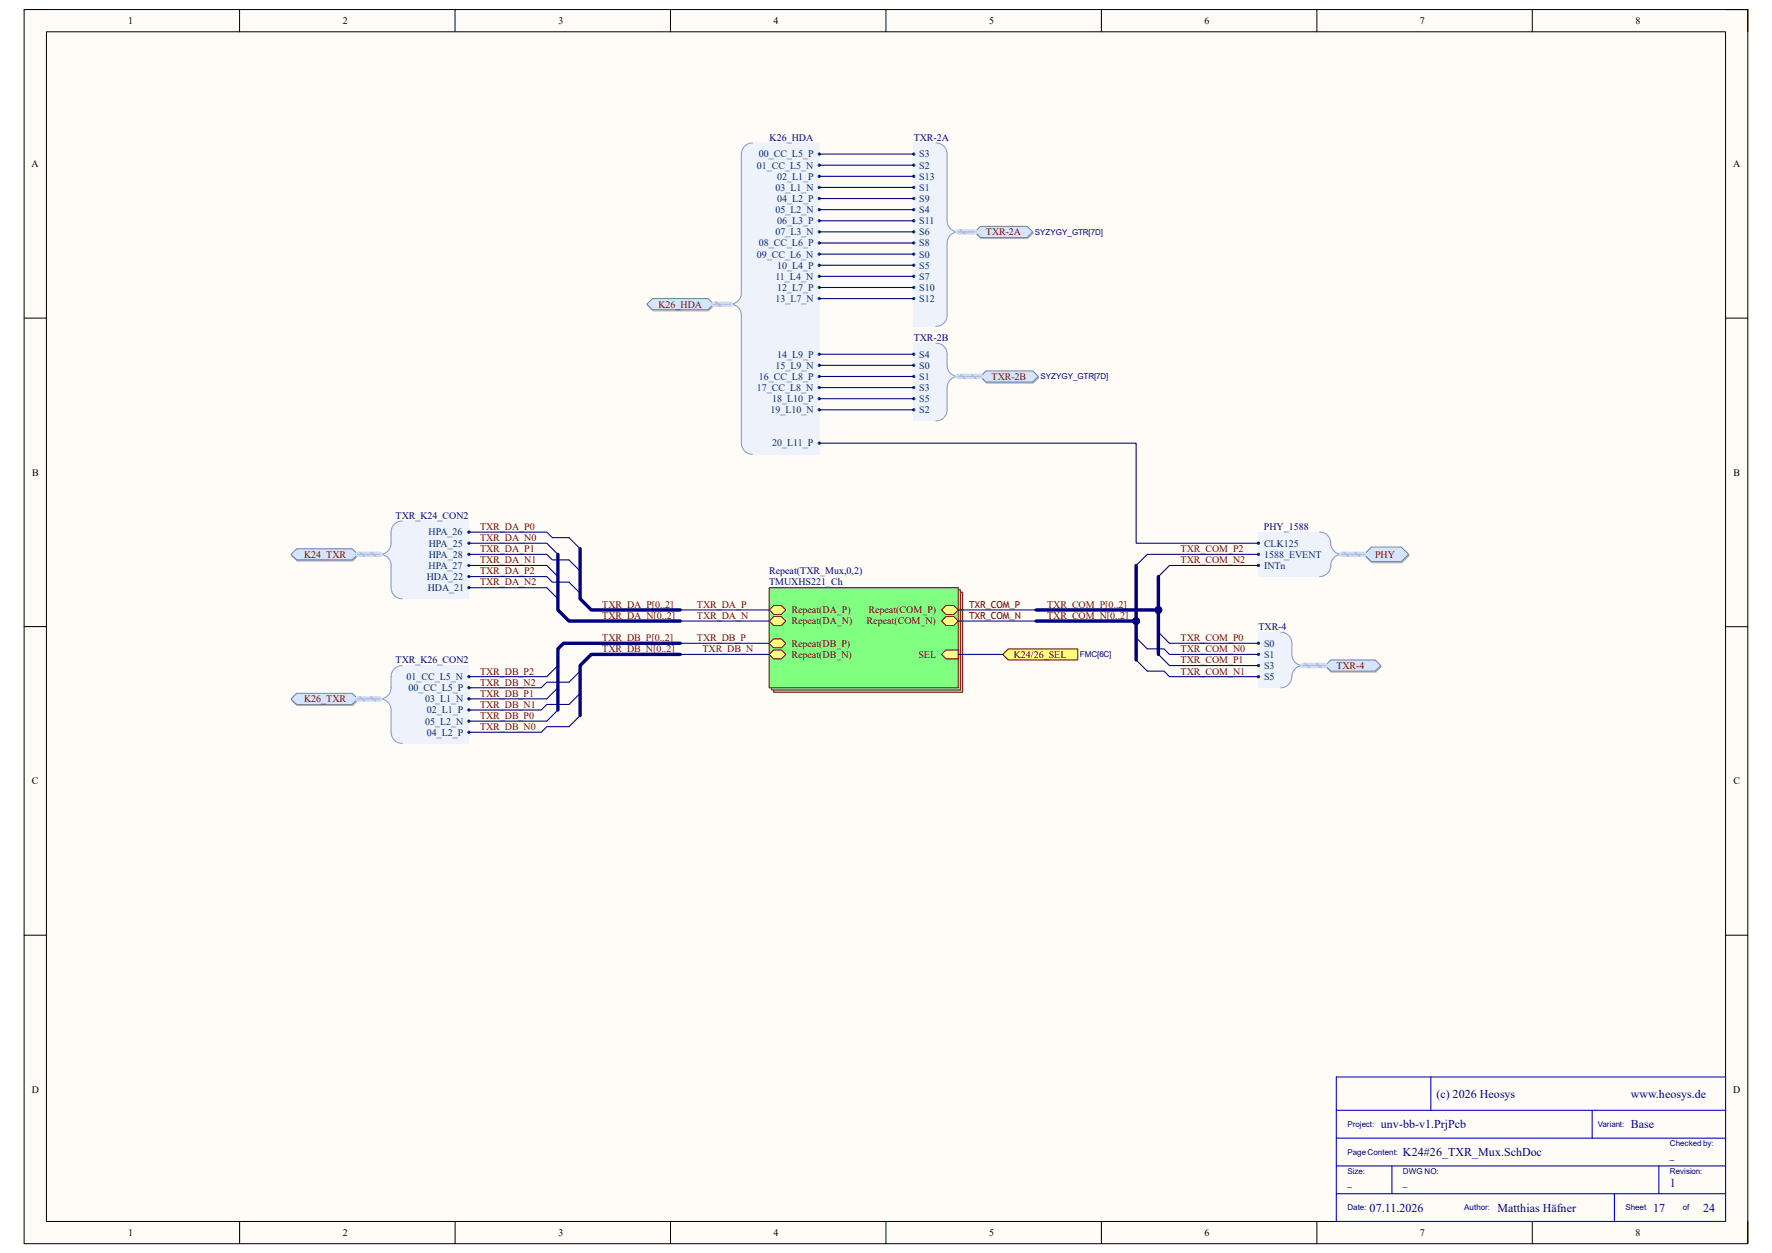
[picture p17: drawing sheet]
<svg xmlns="http://www.w3.org/2000/svg" width="420mm" height="297mm" viewBox="0 0 420 297" stroke-linecap="round" stroke-linejoin="round" font-family="sans-serif">
<defs><g id="words">
<g font-size="2.8" fill="#000080">
<text x="340.4" y="260.2">(c) 2026 Heosys</text>
<text x="386.5" y="260.2">www.heosys.de</text>
<text x="327.3" y="267.4">unv-bb-v1.PrjPcb</text>
<text x="386.5" y="267.4">Base</text>
<text x="332.5" y="274">K24#26_TXR_Mux.SchDoc</text>
<text x="395.8" y="281.3">1</text>
<text x="324.6" y="287.2">07.11.2026</text>
<text x="354.9" y="287.2">Matthias Häfner</text>
<text x="391.8" y="287.2">17</text>
<text x="403.7" y="287.2">24</text>
</g>
<g font-size="2.4">
<text x="30.4" y="5.7">1</text>
<text x="81.2" y="5.7">2</text>
<text x="132.4" y="5.7">3</text>
<text x="183.3" y="5.7">4</text>
<text x="234.5" y="5.7">5</text>
<text x="285.5" y="5.7">6</text>
<text x="336.5" y="5.7">7</text>
<text x="387.6" y="5.7">8</text>
<text x="7.5" y="39.6">A</text>
<text x="410.8" y="39.6">A</text>
<text x="7.6" y="112.8">B</text>
<text x="410.9" y="112.8">B</text>
<text x="7.6" y="185.9">C</text>
<text x="410.8" y="185.9">C</text>
<text x="7.5" y="259">D</text>
<text x="410.8" y="259">D</text>
<text x="30.4" y="293">1</text>
<text x="81.2" y="293">2</text>
<text x="132.4" y="293">3</text>
<text x="183.3" y="293">4</text>
<text x="234.5" y="293">5</text>
<text x="285.5" y="293">6</text>
<text x="336.5" y="293">7</text>
<text x="387.6" y="293">8</text>
</g>
<g font-size="2.4" fill="#000080">
<text x="182.4" y="33.4">K26_HDA</text>
<text x="216.6" y="33.4">TXR-2A</text>
<text x="216.6" y="80.8">TXR-2B</text>
<text x="93.8" y="123">TXR_K24_CON2</text>
<text x="299.6" y="125.6">PHY_1588</text>
<text x="182.3" y="136.1">Repeat(TXR_Mux,0,2)</text>
<text x="182.3" y="138.8">TMUXHS221_Ch</text>
<text x="298.3" y="149.4">TXR-4</text>
<text x="93.8" y="157.2">TXR_K26_CON2</text>
</g>
<g font-size="2.4" fill="#003a70">
<text x="179.4" y="40">01_CC_L5_N</text>
<text x="179.8" y="37.3">00_CC_L5_P</text>
<text x="217.9" y="37.3">S3</text>
<text x="217.9" y="40">S2</text>
<text x="183.8" y="45.2">03_L1_N</text>
<text x="184.2" y="42.6">02_L1_P</text>
<text x="184.2" y="47.9">04_L2_P</text>
<text x="217.9" y="45.2">S1</text>
<text x="217.9" y="47.9">S9</text>
<text x="217.9" y="42.6">S13</text>
<text x="183.8" y="50.5">05_L2_N</text>
<text x="184.2" y="53.1">06_L3_P</text>
<text x="217.9" y="50.5">S4</text>
<text x="217.9" y="53.1">S11</text>
<text x="179.8" y="58.4">08_CC_L6_P</text>
<text x="183.8" y="55.8">07_L3_N</text>
<text x="217.9" y="55.8">S6</text>
<text x="217.9" y="58.4">S8</text>
<text x="179.4" y="61">09_CC_L6_N</text>
<text x="184.2" y="63.7">10_L4_P</text>
<text x="217.9" y="61">S0</text>
<text x="217.9" y="63.7">S5</text>
<text x="183.8" y="66.3">11_L4_N</text>
<text x="183.8" y="71.6">13_L7_N</text>
<text x="184.2" y="69">12_L7_P</text>
<text x="217.9" y="66.3">S7</text>
<text x="217.9" y="69">S10</text>
<text x="217.9" y="71.6">S12</text>
<text x="183.8" y="87.4">15_L9_N</text>
<text x="184.2" y="84.8">14_L9_P</text>
<text x="217.9" y="87.4">S0</text>
<text x="217.9" y="84.8">S4</text>
<text x="179.4" y="92.7">17_CC_L8_N</text>
<text x="179.8" y="90">16_CC_L8_P</text>
<text x="183" y="95.3">18_L10_P</text>
<text x="217.9" y="90">S1</text>
<text x="217.9" y="92.7">S3</text>
<text x="217.9" y="95.3">S5</text>
<text x="182.6" y="97.9">19_L10_N</text>
<text x="217.9" y="97.9">S2</text>
<text x="183" y="105.8">20_L11_P</text>
<text x="101.6" y="126.9">HPA_26</text>
<text x="101.6" y="129.6">HPA_25</text>
<text x="299.6" y="129.6">CLK125</text>
<text x="101.2" y="137.5">HDA_22</text>
<text x="101.6" y="134.8">HPA_27</text>
<text x="101.6" y="132.2">HPA_28</text>
<text x="299.6" y="132.2">1588_EVENT</text>
<text x="299.6" y="134.8">INTn</text>
<text x="101.4" y="140.1">HDA_21</text>
<text x="299.6" y="153.3">S0</text>
<text x="299.6" y="155.9">S1</text>
<text x="96.4" y="161.2">01_CC_L5_N</text>
<text x="299.6" y="158.5">S3</text>
<text x="299.6" y="161.2">S5</text>
<text x="96.8" y="163.8">00_CC_L5_P</text>
<text x="100.8" y="166.5">03_L1_N</text>
<text x="100.8" y="171.7">05_L2_N</text>
<text x="101.2" y="169.1">02_L1_P</text>
<text x="101.2" y="174.4">04_L2_P</text>
</g>
<g font-size="2.4" fill="#800000">
<text x="233.7" y="55.8">TXR-2A</text>
<text x="156.1" y="72.9">K26_HDA</text>
<text x="235" y="90">TXR-2B</text>
<text x="113.8" y="125.6">TXR_DA_P0</text>
<text x="113.8" y="130.9">TXR_DA_P1</text>
<text x="113.8" y="128.2">TXR_DA_N0</text>
<text x="279.8" y="130.9">TXR_COM_P2</text>
<text x="72.1" y="132.2">K24_TXR</text>
<text x="113.8" y="136.1">TXR_DA_P2</text>
<text x="113.8" y="133.5">TXR_DA_N1</text>
<text x="279.8" y="133.5">TXR_COM_N2</text>
<text x="325.9" y="132.2">PHY</text>
<text x="113.8" y="138.8">TXR_DA_N2</text>
<text x="142.7" y="144.1">TXR_DA_P[0..2]</text>
<text x="142.7" y="146.7">TXR_DA_N[0..2]</text>
<text x="165.2" y="144.1">TXR_DA_P</text>
<text x="165.2" y="146.7">TXR_DA_N</text>
<text x="187.6" y="145.4">Repeat(DA_P)</text>
<text x="187.6" y="148">Repeat(DA_N)</text>
<text x="205.4" y="148">Repeat(COM_N)</text>
<text x="205.8" y="145.4">Repeat(COM_P)</text>
<text x="248.2" y="144.1">TXR_COM_P[0..2]</text>
<text x="248.2" y="146.7">TXR_COM_N[0..2]</text>
<text x="142.7" y="152">TXR_DB_P[0..2]</text>
<text x="142.7" y="154.6">TXR_DB_N[0..2]</text>
<text x="165.2" y="152">TXR_DB_P</text>
<text x="166.5" y="154.6">TXR_DB_N</text>
<text x="187.6" y="153.3">Repeat(DB_P)</text>
<text x="187.6" y="155.9">Repeat(DB_N)</text>
<text x="217.7" y="155.9">SEL</text>
<text x="240.3" y="155.9">K24/26_SEL</text>
<text x="279.8" y="152">TXR_COM_P0</text>
<text x="279.8" y="154.6">TXR_COM_N0</text>
<text x="113.8" y="159.9">TXR_DB_P2</text>
<text x="279.8" y="157.2">TXR_COM_P1</text>
<text x="279.8" y="159.9">TXR_COM_N1</text>
<text x="316.7" y="158.5">TXR-4</text>
<text x="72.1" y="166.5">K26_TXR</text>
<text x="113.8" y="165.1">TXR_DB_P1</text>
<text x="113.8" y="167.8">TXR_DB_N1</text>
<text x="113.8" y="162.5">TXR_DB_N2</text>
<text x="113.8" y="170.4">TXR_DB_P0</text>
<text x="113.8" y="173.1">TXR_DB_N0</text>
</g>
<g font-size="2.3" fill="#800000">
<text x="229.7" y="144.1">TXR_COM_P</text>
<text x="229.7" y="146.7">TXR_COM_N</text>
</g>
<g font-size="1.9" fill="#000080">
<text x="245.3" y="55.6">SYZYGY_GTR[7D]</text>
<text x="246.6" y="89.9">SYZYGY_GTR[7D]</text>
<text x="255.9" y="155.8">FMC[6C]</text>
<text x="319.4" y="267.1">Project:</text>
<text x="378.7" y="267.1">Variant:</text>
<text x="319.4" y="273.7">Page Content:</text>
<text x="395.8" y="274.7">_</text>
<text x="395.8" y="271.7">Checked by:</text>
<text x="319.4" y="281.2">_</text>
<text x="319.4" y="278.3">Size:</text>
<text x="332.5" y="281.2">_</text>
<text x="332.5" y="278.3">DWG NO:</text>
<text x="395.8" y="278.3">Revision:</text>
<text x="319.4" y="286.9">Date:</text>
<text x="347" y="286.9">Author:</text>
<text x="385.2" y="286.9">Sheet</text>
<text x="398.9" y="286.9">of</text>
</g>
</g></defs>
<path d="M5.7 2.3h408.6v292.5h-408.6z" fill-rule="evenodd" fill="#fffcf8"/>
<path d="M5.7 2.3h408.6v292.5h-408.6z" fill="none" stroke="#000" stroke-width=".24"/>
<path d="M11 7.5h398v282h-398z" fill-rule="evenodd" fill="#fffcf8"/>
<g fill="none" stroke="#000" stroke-width=".24">
<path d="M5.7 2.3h5.3M11 7.5h398v282h-398zM56.8 2.3v5.2M107.8 2.3v5.2M158.9 2.3v5.2M210 2.3v5.2M261 2.3v5.2M312.1 2.3v5.2M363.2 2.3v5.2M409 2.3h5.3v5.2M5.7 75.4h5.3M409 75.4h5.3"/>
<path d="M5.7 148.5h5.3M409 148.5h5.3M5.7 221.7h5.3M409 221.7h5.3M56.8 289.5v5.3M107.9 289.5v5.3M158.9 289.5v5.3M210 289.5v5.3M261 289.5v5.3M312.1 289.5v5.3M363.2 289.5v5.3M414.3 289.5v5.3"/>
</g>
<path d="M298.3 149.8h5.3l1.3 .4 1 1 .3 1.3v3.3l.6 1.1 1.4 .9-1.4 .8-.6 1.1a2.73 2.73 0 0 1-2.6 3.3h-5.3z" fill-rule="evenodd" fill="#edf2fb"/>
<path d="M298.3 149.8h5.3l1.3 .4 1 1 .3 1.3v3.3l.6 1.1 1.4 .9-1.4 .8-.6 1.1a2.73 2.73 0 0 1-2.6 3.3h-5.3z" fill="none" stroke="#edf2fb" stroke-width=".24"/>
<path d="M303.6 149.8a2.64 2.64 0 0 1 2.6 2.7 5.2 5.2 0 0 0 .6 4.3 2.62 2.62 0 0 0 2 1 2.82 2.82 0 0 0-2.7 3.2 2.64 2.64 0 0 1-2.5 2" fill="none" stroke="#8f9ec9" stroke-width=".25"/>
<circle cx="298.3" cy="152.5" r=".26" fill="#003a70"/>
<circle cx="298.3" cy="152.5" r=".26" fill="none" stroke="#003a70" stroke-width=".24"/>
<circle cx="298.3" cy="155.1" r=".26" fill="#003a70"/>
<circle cx="298.3" cy="155.1" r=".26" fill="none" stroke="#003a70" stroke-width=".24"/>
<circle cx="298.3" cy="157.8" r=".26" fill="#003a70"/>
<circle cx="298.3" cy="157.8" r=".26" fill="none" stroke="#003a70" stroke-width=".24"/>
<circle cx="298.3" cy="160.4" r=".26" fill="#003a70"/>
<circle cx="298.3" cy="160.4" r=".26" fill="none" stroke="#003a70" stroke-width=".24"/>
<path d="M314.2 158l1.3-1.3h10.6l1.3 1.3-1.3 1.3h-10.6z" fill-rule="evenodd" fill="#bac0ca"/>
<path d="M314.2 158l1.3-1.3h10.6l1.3 1.3-1.3 1.3h-10.6z" fill="none" stroke="#a6acb6" stroke-width=".24"/>
<path d="M315.4 156.4h10.5l1.4 1.4-1.4 1.3h-10.5l-1.3-1.3z" fill-rule="evenodd" fill="#d5e4ff"/>
<path d="M315.4 156.4h10.5l1.4 1.4-1.4 1.3h-10.5l-1.3-1.3z" fill="none" stroke="#71809b" stroke-width=".24"/>
<path d="M216.6 33.9h5.2l1.4 .3 .9 1 .4 1.3v16.5l.6 1.1 1.4 .9-1.4 .8-.6 1.1v17.8l-.4 1.4-.9 .9-1.4 .4h-5.2z" fill-rule="evenodd" fill="#edf2fb"/>
<path d="M216.6 33.9h5.2l1.4 .3 .9 1 .4 1.3v16.5l.6 1.1 1.4 .9-1.4 .8-.6 1.1v17.8l-.4 1.4-.9 .9-1.4 .4h-5.2z" fill="none" stroke="#edf2fb" stroke-width=".24"/>
<path d="M221.8 33.9a2.64 2.64 0 0 1 2.7 2.6v15.8a2.63 2.63 0 0 0 2.6 2.7 2.64 2.64 0 0 0-2.6 2.6v17.1a2.64 2.64 0 0 1-2.7 2.7" fill="none" stroke="#8f9ec9" stroke-width=".25"/>
<circle cx="216.6" cy="60.2" r=".26" fill="#003a70"/>
<circle cx="216.6" cy="60.2" r=".26" fill="none" stroke="#003a70" stroke-width=".24"/>
<circle cx="216.6" cy="44.4" r=".26" fill="#003a70"/>
<circle cx="216.6" cy="44.4" r=".26" fill="none" stroke="#003a70" stroke-width=".24"/>
<circle cx="216.6" cy="36.5" r=".26" fill="#003a70"/>
<circle cx="216.6" cy="36.5" r=".26" fill="none" stroke="#003a70" stroke-width=".24"/>
<circle cx="216.6" cy="62.9" r=".26" fill="#003a70"/>
<circle cx="216.6" cy="62.9" r=".26" fill="none" stroke="#003a70" stroke-width=".24"/>
<circle cx="216.6" cy="39.2" r=".26" fill="#003a70"/>
<circle cx="216.6" cy="39.2" r=".26" fill="none" stroke="#003a70" stroke-width=".24"/>
<circle cx="216.6" cy="49.7" r=".26" fill="#003a70"/>
<circle cx="216.6" cy="49.7" r=".26" fill="none" stroke="#003a70" stroke-width=".24"/>
<circle cx="216.6" cy="55" r=".26" fill="#003a70"/>
<circle cx="216.6" cy="55" r=".26" fill="none" stroke="#003a70" stroke-width=".24"/>
<circle cx="216.6" cy="65.5" r=".26" fill="#003a70"/>
<circle cx="216.6" cy="65.5" r=".26" fill="none" stroke="#003a70" stroke-width=".24"/>
<circle cx="216.6" cy="57.6" r=".26" fill="#003a70"/>
<circle cx="216.6" cy="57.6" r=".26" fill="none" stroke="#003a70" stroke-width=".24"/>
<circle cx="216.6" cy="47.1" r=".26" fill="#003a70"/>
<circle cx="216.6" cy="47.1" r=".26" fill="none" stroke="#003a70" stroke-width=".24"/>
<circle cx="216.6" cy="68.1" r=".26" fill="#003a70"/>
<circle cx="216.6" cy="68.1" r=".26" fill="none" stroke="#003a70" stroke-width=".24"/>
<circle cx="216.6" cy="52.3" r=".26" fill="#003a70"/>
<circle cx="216.6" cy="52.3" r=".26" fill="none" stroke="#003a70" stroke-width=".24"/>
<circle cx="216.6" cy="70.8" r=".26" fill="#003a70"/>
<circle cx="216.6" cy="70.8" r=".26" fill="none" stroke="#003a70" stroke-width=".24"/>
<circle cx="216.6" cy="41.8" r=".26" fill="#003a70"/>
<circle cx="216.6" cy="41.8" r=".26" fill="none" stroke="#003a70" stroke-width=".24"/>
<path d="M232.5 53.9h11.1l1.3 1.3-1.3 1.4h-11.1l-1.3-1.4z" fill-rule="evenodd" fill="#bac0ca"/>
<path d="M232.5 53.9h11.1l1.3 1.3-1.3 1.4h-11.1l-1.3-1.4z" fill="none" stroke="#a6acb6" stroke-width=".24"/>
<path d="M231.1 55l1.3-1.3h11.1l1.3 1.3-1.3 1.3h-11.1z" fill-rule="evenodd" fill="#d5e4ff"/>
<path d="M231.1 55l1.3-1.3h11.1l1.3 1.3-1.3 1.3h-11.1z" fill="none" stroke="#71809b" stroke-width=".24"/>
<path d="M216.6 81.3h5.2l1.4 .4 .9 .9 .4 1.4v3.3l.6 1.1 1.4 .8-1.4 .9-.6 1.1v5.9l-.4 1.4-.9 1-1.4 .3h-5.2z" fill-rule="evenodd" fill="#edf2fb"/>
<path d="M216.6 81.3h5.2l1.4 .4 .9 .9 .4 1.4v3.3l.6 1.1 1.4 .8-1.4 .9-.6 1.1v5.9l-.4 1.4-.9 1-1.4 .3h-5.2z" fill="none" stroke="#edf2fb" stroke-width=".24"/>
<path d="M221.8 81.3a2.65 2.65 0 0 1 2.7 2.7 5.2 5.2 0 0 0 .6 4.2 2.63 2.63 0 0 0 2 1 2.63 2.63 0 0 0-2.6 2.7v5.2a2.64 2.64 0 0 1-2.7 2.7" fill="none" stroke="#8f9ec9" stroke-width=".25"/>
<circle cx="216.6" cy="86.6" r=".26" fill="#003a70"/>
<circle cx="216.6" cy="86.6" r=".26" fill="none" stroke="#003a70" stroke-width=".24"/>
<circle cx="216.6" cy="89.2" r=".26" fill="#003a70"/>
<circle cx="216.6" cy="89.2" r=".26" fill="none" stroke="#003a70" stroke-width=".24"/>
<circle cx="216.6" cy="91.9" r=".26" fill="#003a70"/>
<circle cx="216.6" cy="91.9" r=".26" fill="none" stroke="#003a70" stroke-width=".24"/>
<circle cx="216.6" cy="94.5" r=".26" fill="#003a70"/>
<circle cx="216.6" cy="94.5" r=".26" fill="none" stroke="#003a70" stroke-width=".24"/>
<circle cx="216.6" cy="97.1" r=".26" fill="#003a70"/>
<circle cx="216.6" cy="97.1" r=".26" fill="none" stroke="#003a70" stroke-width=".24"/>
<circle cx="216.6" cy="84" r=".26" fill="#003a70"/>
<circle cx="216.6" cy="84" r=".26" fill="none" stroke="#003a70" stroke-width=".24"/>
<path d="M232.5 89.5l1.3-1.3h11.1l1.3 1.3-1.3 1.3h-11.1z" fill-rule="evenodd" fill="#bac0ca"/>
<path d="M232.5 89.5l1.3-1.3h11.1l1.3 1.3-1.3 1.3h-11.1z" fill="none" stroke="#a6acb6" stroke-width=".24"/>
<path d="M233.7 87.9h11.1l1.3 1.3-1.3 1.4h-11.1l-1.3-1.4z" fill-rule="evenodd" fill="#d5e4ff"/>
<path d="M233.7 87.9h11.1l1.3 1.3-1.3 1.4h-11.1l-1.3-1.4z" fill="none" stroke="#71809b" stroke-width=".24"/>
<path d="M183.4 140.4h44.8v23.7h-44.8z" fill-rule="evenodd" fill="#80ff80"/>
<path d="M183.4 140.4h44.8v23.7h-44.8z" fill="none" stroke="#800000" stroke-width=".24"/>
<path d="M182.8 139.8h44.8v23.8h-44.8z" fill-rule="evenodd" fill="#80ff80"/>
<path d="M182.8 139.8h44.8v23.8h-44.8z" fill="none" stroke="#800000" stroke-width=".24"/>
<path d="M182.3 139.3h44.8v23.7h-44.8z" fill-rule="evenodd" fill="#80ff80"/>
<path d="M182.3 139.3h44.8v23.7h-44.8z" fill="none" stroke="#800000" stroke-width=".24"/>
<path d="M223.2 144.6l1-1.1h1.9l1 1.1-1 1h-1.9z" fill-rule="evenodd" fill="#ffff80"/>
<path d="M223.2 144.6l1-1.1h1.9l1 1.1-1 1h-1.9z" fill="none" stroke="#800000" stroke-width=".24"/>
<path d="M223.2 155.1l1-1h2.9v2.1h-2.9z" fill-rule="evenodd" fill="#ffff80"/>
<path d="M223.2 155.1l1-1h2.9v2.1h-2.9z" fill="none" stroke="#800000" stroke-width=".24"/>
<path d="M182.3 144.6l1.1-1.1h1.8l1.1 1.1-1.1 1h-1.8z" fill-rule="evenodd" fill="#ffff80"/>
<path d="M182.3 144.6l1.1-1.1h1.8l1.1 1.1-1.1 1h-1.8z" fill="none" stroke="#800000" stroke-width=".24"/>
<path d="M182.3 147.2l1.1-1h1.8l1.1 1-1.1 1.1h-1.8z" fill-rule="evenodd" fill="#ffff80"/>
<path d="M182.3 147.2l1.1-1h1.8l1.1 1-1.1 1.1h-1.8z" fill="none" stroke="#800000" stroke-width=".24"/>
<path d="M223.2 147.2l1-1h1.9l1 1-1 1.1h-1.9z" fill-rule="evenodd" fill="#ffff80"/>
<path d="M223.2 147.2l1-1h1.9l1 1-1 1.1h-1.9z" fill="none" stroke="#800000" stroke-width=".24"/>
<path d="M182.3 152.5l1.1-1.1h1.8l1.1 1.1-1.1 1h-1.8z" fill-rule="evenodd" fill="#ffff80"/>
<path d="M182.3 152.5l1.1-1.1h1.8l1.1 1.1-1.1 1h-1.8z" fill="none" stroke="#800000" stroke-width=".24"/>
<path d="M182.3 155.1l1.1-1h1.8l1.1 1-1.1 1.1h-1.8z" fill-rule="evenodd" fill="#ffff80"/>
<path d="M182.3 155.1l1.1-1h1.8l1.1 1-1.1 1.1h-1.8z" fill="none" stroke="#800000" stroke-width=".24"/>
<path d="M176 35.2l1-1 1.4-.3h15.8v73.8h-15.8l-1.4-.3-1-1-.3-1.3v-31l-.6-1.1-1.4-.9 1.4-.9 .6-1.1v-33.6z" fill-rule="evenodd" fill="#edf2fb"/>
<path d="M176 35.2l1-1 1.4-.3h15.8v73.8h-15.8l-1.4-.3-1-1-.3-1.3v-31l-.6-1.1-1.4-.9 1.4-.9 .6-1.1v-33.6z" fill="none" stroke="#edf2fb" stroke-width=".24"/>
<path d="M178.4 33.9a2.64 2.64 0 0 0-2.7 2.6v33a2.64 2.64 0 0 1-2.6 2.6 2.63 2.63 0 0 1 2.6 2.6v30.4a2.64 2.64 0 0 0 2.7 2.6" fill="none" stroke="#8f9ec9" stroke-width=".25"/>
<circle cx="194.2" cy="36.5" r=".26" fill="#003a70"/>
<circle cx="194.2" cy="36.5" r=".26" fill="none" stroke="#003a70" stroke-width=".24"/>
<circle cx="194.2" cy="39.2" r=".26" fill="#003a70"/>
<circle cx="194.2" cy="39.2" r=".26" fill="none" stroke="#003a70" stroke-width=".24"/>
<circle cx="194.2" cy="41.8" r=".26" fill="#003a70"/>
<circle cx="194.2" cy="41.8" r=".26" fill="none" stroke="#003a70" stroke-width=".24"/>
<circle cx="194.2" cy="44.4" r=".26" fill="#003a70"/>
<circle cx="194.2" cy="44.4" r=".26" fill="none" stroke="#003a70" stroke-width=".24"/>
<circle cx="194.2" cy="47.1" r=".26" fill="#003a70"/>
<circle cx="194.2" cy="47.1" r=".26" fill="none" stroke="#003a70" stroke-width=".24"/>
<circle cx="194.2" cy="49.7" r=".26" fill="#003a70"/>
<circle cx="194.2" cy="49.7" r=".26" fill="none" stroke="#003a70" stroke-width=".24"/>
<circle cx="194.2" cy="52.3" r=".26" fill="#003a70"/>
<circle cx="194.2" cy="52.3" r=".26" fill="none" stroke="#003a70" stroke-width=".24"/>
<circle cx="194.2" cy="55" r=".26" fill="#003a70"/>
<circle cx="194.2" cy="55" r=".26" fill="none" stroke="#003a70" stroke-width=".24"/>
<circle cx="194.2" cy="57.6" r=".26" fill="#003a70"/>
<circle cx="194.2" cy="57.6" r=".26" fill="none" stroke="#003a70" stroke-width=".24"/>
<circle cx="194.2" cy="60.2" r=".26" fill="#003a70"/>
<circle cx="194.2" cy="60.2" r=".26" fill="none" stroke="#003a70" stroke-width=".24"/>
<circle cx="194.2" cy="62.9" r=".26" fill="#003a70"/>
<circle cx="194.2" cy="62.9" r=".26" fill="none" stroke="#003a70" stroke-width=".24"/>
<circle cx="194.2" cy="65.5" r=".26" fill="#003a70"/>
<circle cx="194.2" cy="65.5" r=".26" fill="none" stroke="#003a70" stroke-width=".24"/>
<circle cx="194.2" cy="68.1" r=".26" fill="#003a70"/>
<circle cx="194.2" cy="68.1" r=".26" fill="none" stroke="#003a70" stroke-width=".24"/>
<circle cx="194.2" cy="70.8" r=".26" fill="#003a70"/>
<circle cx="194.2" cy="70.8" r=".26" fill="none" stroke="#003a70" stroke-width=".24"/>
<circle cx="194.2" cy="84" r=".26" fill="#003a70"/>
<circle cx="194.2" cy="84" r=".26" fill="none" stroke="#003a70" stroke-width=".24"/>
<circle cx="194.2" cy="86.6" r=".26" fill="#003a70"/>
<circle cx="194.2" cy="86.6" r=".26" fill="none" stroke="#003a70" stroke-width=".24"/>
<circle cx="194.2" cy="89.2" r=".26" fill="#003a70"/>
<circle cx="194.2" cy="89.2" r=".26" fill="none" stroke="#003a70" stroke-width=".24"/>
<circle cx="194.2" cy="91.9" r=".26" fill="#003a70"/>
<circle cx="194.2" cy="91.9" r=".26" fill="none" stroke="#003a70" stroke-width=".24"/>
<circle cx="194.2" cy="94.5" r=".26" fill="#003a70"/>
<circle cx="194.2" cy="94.5" r=".26" fill="none" stroke="#003a70" stroke-width=".24"/>
<circle cx="194.2" cy="97.1" r=".26" fill="#003a70"/>
<circle cx="194.2" cy="97.1" r=".26" fill="none" stroke="#003a70" stroke-width=".24"/>
<circle cx="194.2" cy="105" r=".26" fill="#003a70"/>
<circle cx="194.2" cy="105" r=".26" fill="none" stroke="#003a70" stroke-width=".24"/>
<path d="M153.4 72.4l1.4-1.4h13.1l1.4 1.4-1.4 1.3h-13.1z" fill-rule="evenodd" fill="#bac0ca"/>
<path d="M153.4 72.4l1.4-1.4h13.1l1.4 1.4-1.4 1.3h-13.1z" fill="none" stroke="#a6acb6" stroke-width=".24"/>
<path d="M154.6 70.8h13.2l1.3 1.3-1.3 1.3h-13.2l-1.3-1.3z" fill-rule="evenodd" fill="#d5e4ff"/>
<path d="M154.6 70.8h13.2l1.3 1.3-1.3 1.3h-13.2l-1.3-1.3z" fill="none" stroke="#71809b" stroke-width=".24"/>
<path d="M93 124.8l1-1 1.3-.3h15.8v18.4h-15.8l-1.3-.3-1-1-.3-1.3v-5.9l-.7-1.1-1.3-.9 1.3-.9 .7-1.1v-3.3z" fill-rule="evenodd" fill="#edf2fb"/>
<path d="M93 124.8l1-1 1.3-.3h15.8v18.4h-15.8l-1.3-.3-1-1-.3-1.3v-5.9l-.7-1.1-1.3-.9 1.3-.9 .7-1.1v-3.3z" fill="none" stroke="#edf2fb" stroke-width=".24"/>
<path d="M95.3 123.5a2.64 2.64 0 0 0-2.6 2.6 5.2 5.2 0 0 1-.6 4.3 2.63 2.63 0 0 1-2 1 2.64 2.64 0 0 1 2.6 2.6v5.3a2.64 2.64 0 0 0 2.6 2.6" fill="none" stroke="#8f9ec9" stroke-width=".25"/>
<circle cx="111.1" cy="128.8" r=".26" fill="#003a70"/>
<circle cx="111.1" cy="128.8" r=".26" fill="none" stroke="#003a70" stroke-width=".24"/>
<circle cx="111.1" cy="126.1" r=".26" fill="#003a70"/>
<circle cx="111.1" cy="126.1" r=".26" fill="none" stroke="#003a70" stroke-width=".24"/>
<circle cx="111.1" cy="134" r=".26" fill="#003a70"/>
<circle cx="111.1" cy="134" r=".26" fill="none" stroke="#003a70" stroke-width=".24"/>
<circle cx="111.1" cy="131.4" r=".26" fill="#003a70"/>
<circle cx="111.1" cy="131.4" r=".26" fill="none" stroke="#003a70" stroke-width=".24"/>
<circle cx="111.1" cy="139.3" r=".26" fill="#003a70"/>
<circle cx="111.1" cy="139.3" r=".26" fill="none" stroke="#003a70" stroke-width=".24"/>
<circle cx="111.1" cy="136.7" r=".26" fill="#003a70"/>
<circle cx="111.1" cy="136.7" r=".26" fill="none" stroke="#003a70" stroke-width=".24"/>
<path d="M69.1 131.7l1.3-1.4h13.2l1.3 1.4-1.3 1.3h-13.2z" fill-rule="evenodd" fill="#bac0ca"/>
<path d="M69.1 131.7l1.3-1.4h13.2l1.3 1.4-1.3 1.3h-13.2z" fill="none" stroke="#a6acb6" stroke-width=".24"/>
<path d="M69 131.4l1.3-1.3h13.2l1.3 1.3-1.3 1.3h-13.2z" fill-rule="evenodd" fill="#d5e4ff"/>
<path d="M69 131.4l1.3-1.3h13.2l1.3 1.3-1.3 1.3h-13.2z" fill="none" stroke="#71809b" stroke-width=".24"/>
<path d="M93 159.1l1-1 1.3-.3h15.8v18.4h-15.8l-1.3-.3-1-1-.3-1.3v-6l-.7-1.1-1.3-.8 1.3-.9 .7-1.1v-3.3z" fill-rule="evenodd" fill="#edf2fb"/>
<path d="M93 159.1l1-1 1.3-.3h15.8v18.4h-15.8l-1.3-.3-1-1-.3-1.3v-6l-.7-1.1-1.3-.8 1.3-.9 .7-1.1v-3.3z" fill="none" stroke="#edf2fb" stroke-width=".24"/>
<path d="M95.3 157.8a2.64 2.64 0 0 0-2.6 2.6 5.2 5.2 0 0 1-.6 4.3 2.63 2.63 0 0 1-2 1 2.64 2.64 0 0 1 2.6 2.6v5.3a2.64 2.64 0 0 0 2.6 2.6" fill="none" stroke="#8f9ec9" stroke-width=".25"/>
<circle cx="111.1" cy="163" r=".26" fill="#003a70"/>
<circle cx="111.1" cy="163" r=".26" fill="none" stroke="#003a70" stroke-width=".24"/>
<circle cx="111.1" cy="160.4" r=".26" fill="#003a70"/>
<circle cx="111.1" cy="160.4" r=".26" fill="none" stroke="#003a70" stroke-width=".24"/>
<circle cx="111.1" cy="168.3" r=".26" fill="#003a70"/>
<circle cx="111.1" cy="168.3" r=".26" fill="none" stroke="#003a70" stroke-width=".24"/>
<circle cx="111.1" cy="165.7" r=".26" fill="#003a70"/>
<circle cx="111.1" cy="165.7" r=".26" fill="none" stroke="#003a70" stroke-width=".24"/>
<circle cx="111.1" cy="173.6" r=".26" fill="#003a70"/>
<circle cx="111.1" cy="173.6" r=".26" fill="none" stroke="#003a70" stroke-width=".24"/>
<circle cx="111.1" cy="170.9" r=".26" fill="#003a70"/>
<circle cx="111.1" cy="170.9" r=".26" fill="none" stroke="#003a70" stroke-width=".24"/>
<path d="M70.4 164.6h13.2l1.3 1.3-1.3 1.3h-13.2l-1.3-1.3z" fill-rule="evenodd" fill="#bac0ca"/>
<path d="M70.4 164.6h13.2l1.3 1.3-1.3 1.3h-13.2l-1.3-1.3z" fill="none" stroke="#a6acb6" stroke-width=".24"/>
<path d="M70.3 164.3h13.2l1.3 1.4-1.3 1.3h-13.2l-1.3-1.3z" fill-rule="evenodd" fill="#d5e4ff"/>
<path d="M70.3 164.3h13.2l1.3 1.4-1.3 1.3h-13.2l-1.3-1.3z" fill="none" stroke="#71809b" stroke-width=".24"/>
<path d="M298.3 126.1h14.5a2.72 2.72 0 0 1 2.6 3.3l.7 1.1 1.3 .9-1.3 .9-.7 1.1a2.71 2.71 0 0 1-2.6 3.3h-14.5z" fill-rule="evenodd" fill="#edf2fb"/>
<path d="M298.3 126.1h14.5a2.72 2.72 0 0 1 2.6 3.3l.7 1.1 1.3 .9-1.3 .9-.7 1.1a2.71 2.71 0 0 1-2.6 3.3h-14.5z" fill="none" stroke="#edf2fb" stroke-width=".24"/>
<path d="M312.8 126.1a2.83 2.83 0 0 1 2.7 3.3 2.64 2.64 0 0 0 2.5 2 2.83 2.83 0 0 0-2.7 3.2 2.63 2.63 0 0 1-2.5 2.1" fill="none" stroke="#8f9ec9" stroke-width=".25"/>
<circle cx="298.3" cy="131.4" r=".26" fill="#003a70"/>
<circle cx="298.3" cy="131.4" r=".26" fill="none" stroke="#003a70" stroke-width=".24"/>
<circle cx="298.3" cy="134" r=".26" fill="#003a70"/>
<circle cx="298.3" cy="134" r=".26" fill="none" stroke="#003a70" stroke-width=".24"/>
<circle cx="298.3" cy="128.8" r=".26" fill="#003a70"/>
<circle cx="298.3" cy="128.8" r=".26" fill="none" stroke="#003a70" stroke-width=".24"/>
<path d="M325.2 129.9h7.1l1.7 1.8-1.7 1.7h-7.1l-1.8-1.7z" fill-rule="evenodd" fill="#bac0ca"/>
<path d="M325.2 129.9h7.1l1.7 1.8-1.7 1.7h-7.1l-1.8-1.7z" fill="none" stroke="#a6acb6" stroke-width=".24"/>
<path d="M323.3 131.4l1.7-1.7h7.1l1.8 1.7-1.8 1.7h-7.1z" fill-rule="evenodd" fill="#d5e4ff"/>
<path d="M323.3 131.4l1.7-1.7h7.1l1.8 1.7-1.8 1.7h-7.1z" fill="none" stroke="#71809b" stroke-width=".24"/>
<g fill="none" stroke="#000080" stroke-width=".25">
<path d="M129.6 128.8l2.6 2.6M129.6 134l2.6 2.7M129.6 139.3l2.6 2.6M134.9 127.4l2.6 2.7M134.9 138l2.6 2.6M134.9 132.7l2.6 2.7M271.9 131.4l-2.6 2.6M277.2 134l-2.6 2.7M132.2 157.8l-2.6 2.6M137.5 159.1l-2.6 2.6M269.3 151.2l2.6 2.6M269.3 156.4l2.6 2.7"/>
<path d="M274.6 155.1l2.6 2.7M274.6 149.8l2.6 2.7M132.2 168.3l-2.6 2.6M132.2 163l-2.6 2.7M137.5 169.6l-2.6 2.7M137.5 164.3l-2.6 2.7"/>
</g>
<path d="M237.7 155.1l1.3-1.3h16.4v2.6h-16.4z" fill-rule="evenodd" fill="#ffff80"/>
<path d="M237.7 155.1l1.3-1.3h16.4v2.6h-16.4z" fill="none" stroke="#800000" stroke-width=".24"/>
<g fill="none" stroke="#000080" stroke-width=".25">
<path d="M194.2 36.5h22.4M194.2 39.2h22.4M194.2 41.8h22.4M194.2 44.4h22.4M194.2 47.1h22.4M194.2 49.7h22.4M194.2 52.3h22.4M194.2 55h22.4M194.2 57.6h22.4M194.2 60.2h22.4M194.2 62.9h22.4M194.2 65.5h22.4"/>
<path d="M194.2 68.1h22.4M194.2 70.8h22.4M194.2 84h22.4M194.2 86.6h22.4M194.2 89.2h22.4M194.2 91.9h22.4M194.2 94.5h22.4M194.2 97.1h22.4M194.2 105.1h75.1v23.7h29M111.1 126.1h18.5l1.3 1.3h4M111.1 131.4h18.5l1.3 1.3h4M111.1 136.7h18.5l1.3 1.3h4"/>
<path d="M111.1 139.3h18.5M111.1 134h18.5M111.1 128.8h18.5M271.9 131.4h26.4M277.2 134h21.1M161.2 155.1h21.1M161.2 152.5h21.1M161.2 147.2h21.1M161.2 144.6h21.1M227.1 155.1h10.6M227.1 147.2h18.5M227.1 144.6h18.5"/>
<path d="M271.9 153.8h4l1.3 1.3h21.1M271.9 159.1h4l1.3 1.3h21.1M277.2 152.5h21.1M277.2 157.8h21.1M111.1 160.4h18.5M111.1 165.7h18.5M111.1 170.9h18.5M134.9 161.7h-5.3l-1.3 1.3h-17.2M134.9 167h-5.3l-1.3 1.3h-17.2M134.9 172.3h-5.3l-1.3 1.3h-17.2"/>
</g>
<path d="M132.2 131.4v13.2l2.7 2.6h26.3M137.5 130.1v11.8l2.6 2.7h21.1M161.2 152.5h-27.7l-1.3 1.3v14.5M245.6 147.2h23.7v9.2" fill="none" stroke="#000080" stroke-width=".8"/>
<circle cx="269.3" cy="147.2" r=".79" fill="#000080"/>
<circle cx="269.3" cy="147.2" r=".79" fill="none" stroke="#000080" stroke-width=".24"/>
<path d="M245.6 144.6h29v10.5" fill="none" stroke="#000080" stroke-width=".8"/>
<circle cx="274.6" cy="144.6" r=".79" fill="#000080"/>
<circle cx="274.6" cy="144.6" r=".79" fill="none" stroke="#000080" stroke-width=".24"/>
<path d="M274.6 136.7v7.9M161.2 155.1h-21.1l-2.6 2.7v11.8" fill="none" stroke="#000080" stroke-width=".8"/>
<circle cx="274.6" cy="144.6" r=".79" fill="#000080"/>
<circle cx="274.6" cy="144.6" r=".79" fill="none" stroke="#000080" stroke-width=".24"/>
<path d="M269.3 134v13.2" fill="none" stroke="#000080" stroke-width=".8"/>
<circle cx="269.3" cy="147.2" r=".79" fill="#000080"/>
<circle cx="269.3" cy="147.2" r=".79" fill="none" stroke="#000080" stroke-width=".24"/>
<path d="M227.1 55h4M169.1 72.1h4M227.1 89.2h5.3M84.8 131.4h5.3M318 131.4h5.3M308.8 157.8h5.3M84.8 165.7h5.3" fill="none" stroke="#cbdaff" stroke-width="1.3"/>
<path d="M227.6 54.5l1.1 .9M169.7 71.6l1 1M227.6 88.8l1.1 .9M230.3 88.8l1 .9M85.3 130.9l1.1 1M87.9 130.9l1.1 1M318.6 130.9l1 1M321.2 130.9l1.1 1M309.3 157.3l1.1 .9M312 157.3l1 .9M85.3 165.2l1.1 .9M87.9 165.2l1.1 .9" fill="none" stroke="#adbce7" stroke-width=".38"/>
<path d="M227.1 55h4M169.1 72.1h4M227.1 89.2h5.3M84.8 131.4h5.3M318 131.4h5.3M308.8 157.8h5.3M84.8 165.7h5.3" fill="none" stroke="#adbce7" stroke-width=".25"/>
<path d="M316.7 255.3h92.3v34.2h-92.3zM339.1 255.3v7.9M316.7 276.4h92.3M316.7 269.8h92.3M316.7 263.2h92.3M329.9 276.4v6.6M377.4 263.2v6.6M393.2 276.4v6.6M316.7 283h92.3M382.6 283v6.5" fill="none" stroke="#00f" stroke-width=".25"/>
<use href="#words"/>
</svg>
